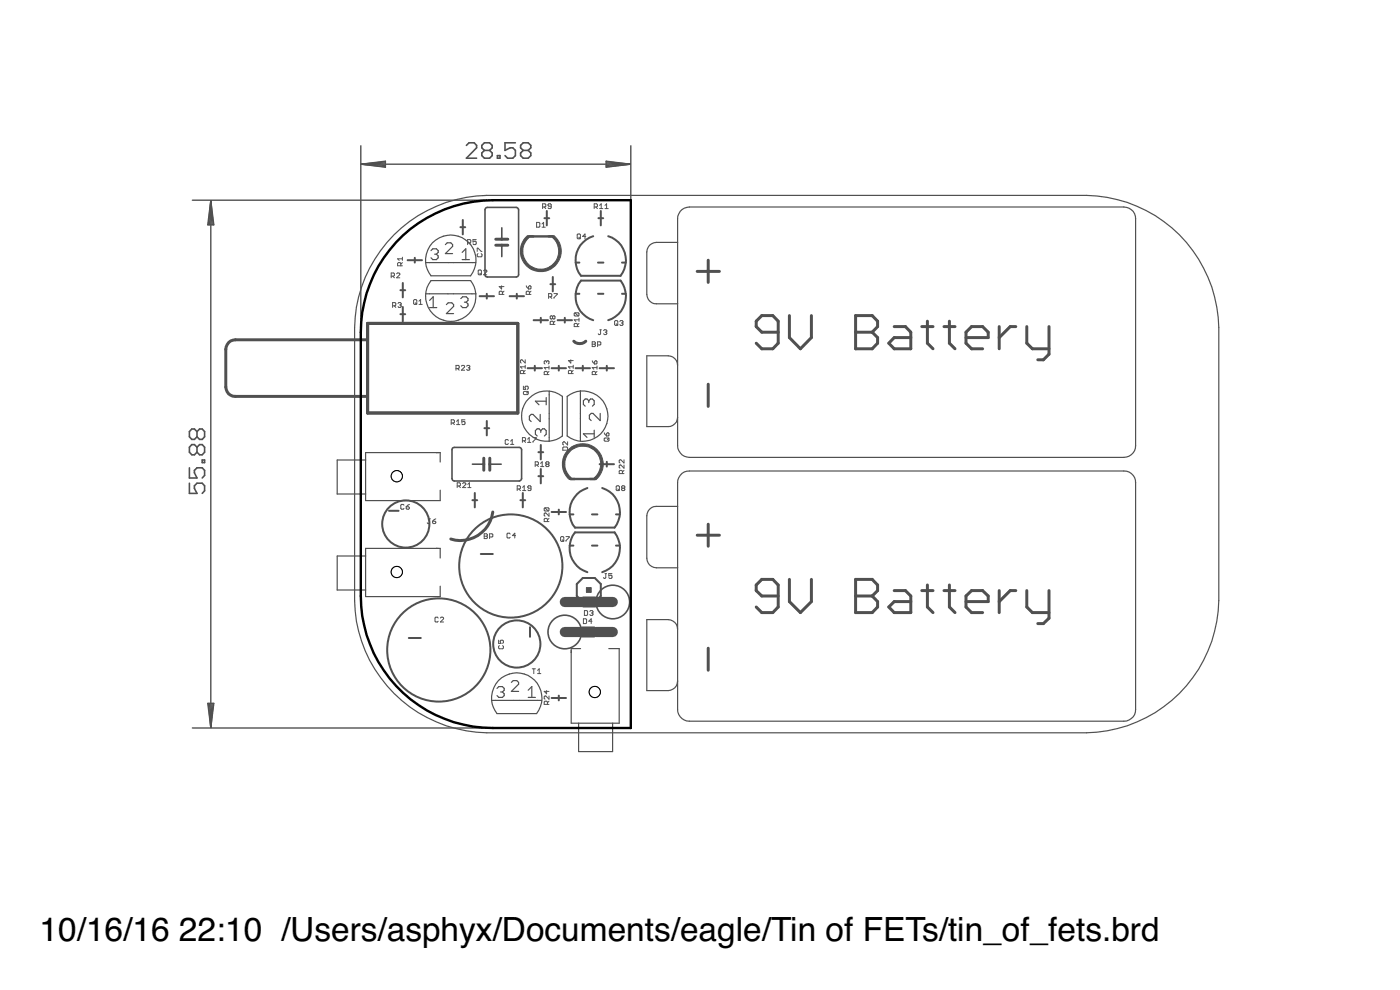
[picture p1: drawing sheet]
<svg xmlns="http://www.w3.org/2000/svg" width="148mm" height="105mm" viewBox="0 0 148 105" stroke-linecap="round" stroke-linejoin="round" font-family="sans-serif">
<defs><g id="words">
<g font-size="3.5">
<text x="4.2" y="99.6">10/16/16</text>
<text x="18.9" y="99.6">22:10 /Users/asphyx/Documents/eagle/Tin of FETs/tin_of_fets.brd</text>
</g>
</g></defs>
<g fill="none" stroke="#505050" stroke-width=".32">
<path d="M38.9 36h-14a1.01 1.01 0 0 0-1 1v4a.98 .98 0 0 0 1 1h14M38.9 34.2h15.9v9.5h-15.9zM52.5 26h1.2M52.5 25.3h1.2M60.7 36.1a.92 .92 0 0 0 1.3 0M73.8 28.7h2.3M75 27.5v2.4M82.4 35.2h-1.8l-.6-.6v-.6l.6-.6h1.2l.6 .6v2.3l-.6 .6h-1.2l-.6-.6M83.5 33.4v2.3l1.2 1.2 1.2-1.2v-2.3M90.6 33.4h1.7l.6 .6v.6l-.6 .6 .6 .5v.6l-.6 .6h-1.7zM90.6 35.2h1.7M94.6 34.6h1.2l.6 .6v1.7h-1.8l-.5-.6 .5-.6h1.8"/>
<path d="M97.6 34.6h1.1M98.1 34v2.3l.6 .6M99.9 34.6h1.2M100.5 34v2.3l.6 .6M102.2 35.7h2.4v-.5l-.6-.6h-1.2l-.6 .6v1.1l.6 .6h1.2M105.7 34.6v2.3M107.5 34.6h-.6l-1.2 1.1M108.7 34.6v1.7l.6 .6h1.7M111 34.6v2.9l-.6 .6h-.6M51.2 48.5v1.3M51.8 48.5v1.3M52.2 54.2a3.4 3.4 0 0 1-4.5 2.8"/>
<path d="M73.8 56.6h2.3M75 40.7v2.3M75 55.5v2.3M75 68.6v2.3M82.4 63.1h-1.8l-.6-.6v-.6l.6-.6h1.2l.6 .6v2.3l-.6 .6h-1.2l-.6-.6M83.5 61.3v2.4l1.2 1.1 1.2-1.1v-2.4M90.6 61.3h1.7l.6 .6v.6l-.6 .6 .6 .6v.5l-.6 .6h-1.7zM90.6 63.1h1.7M94.6 62.5h1.2l.6 .6v1.7h-1.8l-.5-.6 .5-.5h1.8M97.6 62.5h1.1M98.1 61.9v2.3l.6 .6M99.9 62.5h1.2"/>
<path d="M100.5 61.9v2.3l.6 .6M102.2 63.7h2.4v-.6l-.6-.6h-1.2l-.6 .6v1.1l.6 .6h1.2M105.7 62.5v2.3M107.5 62.5h-.6l-1.2 1.2M108.7 62.5v1.7l.6 .6h1.7M111 62.5v2.9l-.6 .6h-.6"/>
</g>
<g fill="none" stroke="#505050" stroke-width=".11">
<path d="M41.4 29.2h.3v-.1v-.2h-.3v.5M41.6 32.4h.2l.1-.3-.1-.1h-.2v.5M41.6 29.2l.1 .2M41.7 32.4l.2 .1M42 29l.1-.1 .2 .1-.3 .4h.3M42.1 32.1l.3-.1 .1 .1-.1 .2M42.3 32.3h.1M42.4 32.3l.1 .1-.1 .1-.3-.1M42.4 28.1v-.2l-.1-.1-.2 .1v.2h.5M42.6 27.8l-.2 .2M42.6 27.4h-.5l.1 .2M42.6 27.2v.4"/>
<path d="M43.9 31.7l.2 .1v.3l-.1 .1-.2-.1v-.3zM43.9 32l.2 .2M44.3 31.9l.2-.2v.5M44.3 32.2h.4M48.3 39h.2l.1-.1-.1-.2h-.2v.5M48.4 39l.2 .2M48.8 38.8l.1-.1 .3 .1-.4 .4h.4M49.4 38.8l.2-.1 .1 .1-.1 .1M49.5 25.7h.2l.1-.1-.1-.2h-.2v.5M49.6 38.9h.1M49.6 38.9l.1 .1-.1 .2-.2-.1M49.7 25.7l.1 .2"/>
<path d="M50.4 25.4h-.3v.2l.1-.1 .2 .1-.1 .3-.2-.1M50.5 26.6v-.3l.5 .3M50.6 26.8l-.1 .1 .1 .3h.3l.1-.1-.1-.3M50.7 28.6l.2 .1v.3v.1l-.3-.1v-.3zM50.8 28.9l.1 .2M51.2 28.7l.1-.1 .2 .1-.3 .4h.3M53.1 30.2v.4l-.3-.3h.5M53.2 31.2v-.3l-.3-.1-.1 .1v.3h.5M53.3 30.8l-.1 .2M55.4 39.5v-.2l-.2-.1-.1 .1v.2h.5M55.6 38.1v.3l-.4-.3-.1 .1 .1 .2M55.6 39.2l-.2 .2"/>
<path d="M55.6 38.8h-.5l.1 .2M55.6 38.7v.3M55.7 30.2l.2 .4M55.9 30.3l.2-.1 .1 .3-.3 .1zM56 31.2v-.3l-.2-.1-.1 .1v.3h.5M56.2 30.8l-.2 .2M56.8 23.5h.2l.1 .1v.4h-.1h-.2zM57.4 24h.3M57.4 23.7l.1-.2v.5M57.4 21.9h.3l.1-.1-.1-.2h-.3v.5M57.6 21.9l.2 .2M57.8 38.3v-.1l-.2 .1 .1 .2"/>
<path d="M57.8 38.3l.1-.1 .2 .1-.1 .2M57.8 38.3v.1M57.9 39.6v-.2l-.2-.1-.1 .1v.2h.5M58.1 31.4h.2l.1-.1-.1-.2h-.2v.5M58.1 38.9h-.5l.2 .2M58.1 39.3l-.2 .2M58.1 38.7v.4M58.2 31.4l.2 .2M58.3 21.8h-.2l-.1-.1 .1-.1 .2 .1v.3v.1l-.3-.1M58.5 33.5l.1-.1 .1 .1v.3l-.2-.1M58.5 33.5l-.1-.1-.2 .1 .1 .3 .2-.1M58.5 33.5v.2"/>
<path d="M58.6 34.3v-.2l-.3-.1-.1 .1v.2h.5M58.6 31.1h.4l-.4 .5M58.7 34l-.1 .2M60.4 38.1v.3l-.2-.2h.5M60.5 39.5v-.2l-.3-.1v.1v.2h.5M60.7 38.8h-.5l.1 .2M60.7 39.2l-.2 .2M60.7 38.7v.3M60.9 33.1l-.1 .3h.1h.3M60.9 33.1h.3l.1 .1-.1 .2M60.9 33.1l.3 .3M61.1 34.6v-.3l-.2-.1-.1 .1v.3h.5"/>
<path d="M61.2 24.8h.2v.4l-.1 .1-.2-.1v-.4zM61.3 25.1l.1 .2M61.3 34.2l-.2 .2M61.3 33.8h-.5l.1 .2M61.3 33.7v.3M62 25h-.3l.2-.2v.5M62.7 36.2h.2l.1 .1-.1 .1 .1 .2-.1 .1h-.2zM62.7 36.4h.2M62.7 38.2l.2 .3M62.9 21.9h.2l.1-.2-.1-.1h-.2v.5M62.9 38.3l.2-.1 .1 .2-.3 .1zM63 39.6v-.2l-.2-.1-.1 .1v.2h.5"/>
<path d="M63.1 21.9l.1 .2M63.2 39.3l-.2 .2M63.2 38.9h-.5l.1 .2M63.2 38.7v.4M63.2 36.5h.3l.1-.2-.1-.1h-.3v.5M63.5 22.1h.3M63.5 21.7l.1-.1v.5M63.5 34.9h.1M63.6 34.9v.4l-.1 .1-.2-.1M63.9 35l.2-.1 .1 .1-.1 .2M64 22.1h.4M64 21.7l.2-.1v.5"/>
<path d="M64.1 35.2h.1M64.1 35.2h.1l-.1 .2-.2-.1M65.1 33.9l.3 .1v.4h-.1h-.3v-.4zM65.2 34.3l.2 .1M65.6 34l.2-.1 .1 .1-.1 .2M65.8 34.2h.1M65.8 34.2l.1 .1-.1 .1h-.2M42.8 53.5l-.1-.1-.3 .1v.3l.1 .1 .3-.1M43 53.6h.2l.1 .2-.2 .1zM43.3 53.4l-.3 .2M45.4 54.9h.2M45.5 54.9v.4l-.1 .1-.2-.1"/>
<path d="M45.8 55.2h.2l.1 .1-.2 .1zM46.1 54.9l-.3 .3M47.8 44.8h.2l.1-.1-.1-.3h-.2v.5M47.9 44.8l.2 .1M48.3 44.6l.2-.2v.5M48.3 44.9h.4M48.4 51.4h.2h.1l-.1-.3h-.2v.5M48.6 51.4l.1 .2M49 51.2v-.1l.3 .1-.3 .4h.3M49.2 44.4h-.3v.3l.2-.1 .1 .3h-.1h-.2M49.5 51.6h.3M49.5 51.3l.2-.2v.5"/>
<path d="M51.2 56.5h.3l.1 .1-.1 .1 .1 .2-.1 .1h-.3zM51.2 56.7h.3M51.8 56.8h.3l.1-.2-.1-.1h-.3v.5M53.8 46.6l-.1-.1-.2 .1v.3l.1 .1 .2-.1M54 56.5l-.1-.1-.2 .1v.4h.3M54 47h.4M54 46.7l.2-.2v.5M54.6 56.7h-.4l.3-.3v.5M54.7 51.8h.3l.1-.1-.1-.3h-.3v.5M54.9 51.8l.2 .1M55.3 46.7h.2l.1-.3-.1-.1h-.2v.5M55.3 51.9h.3"/>
<path d="M55.3 51.6l.2-.2v.5M55.4 41.5l.1-.1h.3l.1 .3-.1 .1h-.3zM55.4 40.9v.3h.2v-.2v-.1l.3 .1-.1 .2M55.5 46.7l.1 .1M55.8 46.5l.2-.2v.5M55.8 46.8h.4M55.9 41.4l-.2 .2M56.2 51.7h-.3v-.1v-.2l.3 .1v.3l-.1 .1-.2-.1M56.4 46.3h.3l-.3 .5M56.6 49.2h.3l.1-.1-.1-.2h-.3v.5M56.8 49.2l.2 .2M57.2 49l.2-.1v.5"/>
<path d="M57.2 49.4h.4M57.7 53.7l-.1 .1 .1 .3h.3M57.7 53.7h.3l.1 .1-.1 .3M57.7 53.7l.3 .4M57.8 49.1v-.1v-.1l.3 .1-.1 .1M57.8 49.1v.1v.2l.3-.1-.1-.2M57.8 49.1h.2M57.9 55.2v-.3h-.2h-.1v.3h.5M58.1 54.3v.3l-.3-.3-.2 .1 .1 .2M58.1 54.9l-.2 .1M59.4 56.8l.3 .1v.3l-.1 .1-.3-.1v-.3zM59.5 57.1l.2 .2"/>
<path d="M59.6 47.4v-.1h.4l.1 .1v.2h-.5zM59.9 56.8h.3l-.3 .5M60.1 46.8v.3l-.5-.3v.3M63.9 46.4h.1h.4l.1 .2-.1 .1h-.4zM63.9 45.8l.3 .3M64.2 45.9l.2-.1 .1 .3h-.3zM64.5 46.4l-.2 .1M65.3 51.4l.3 .1v.3l-.1 .1-.3-.1v-.3zM65.4 51.8l.2 .1M65.9 51.7l-.1-.1 .1-.2 .2 .1-.1 .2M65.9 51.7l-.1 .1 .1 .1 .2-.1-.1-.1M65.9 51.7h.1"/>
<path d="M65.9 50.1v-.2l-.1-.1-.3 .1v.2h.5M66 48.7v.3l-.3-.3h-.2l.1 .3M66 49.2v.4l-.3-.4-.2 .1 .1 .3M66 49.8l-.1 .2M46.4 65.4l-.1-.1-.3 .1v.3l.1 .1 .3-.1M46.6 65.4l.1-.1 .2 .1-.3 .4h.3M52.8 67.8v.3h.2l-.1-.2 .1-.1h.3l-.1 .3M52.9 68.3l-.1 .1 .1 .3h.3l.1-.1-.1-.3M56.3 70.8h.4M56.5 70.8v.5M56.9 71l.2-.2v.5M56.9 71.3h.3"/>
<path d="M57.8 73.1v.3l-.2-.2h.5M57.9 74.5v-.2l-.2-.1-.1 .1v.2h.5M58.1 73.7v.3l-.3-.3h-.2l.1 .3M58.1 74.2l-.2 .2M61.7 65.5h.3l.1 .1v.3l-.1 .1h-.3zM61.8 64.6h.3l.1 .1v.3l-.1 .1h-.3zM62.4 64.7l.3-.1 .1 .1-.1 .2M62.6 64.9h.1M62.7 65.7h-.4l.3-.2v.5M62.7 64.9l.1 .1-.1 .1-.3-.1M64 60.7h.2M64.1 60.7v.4l-.1 .1-.1-.1"/>
<path d="M64.8 60.7h-.4v.3l.2-.1 .2 .1-.1 .2-.3-.1"/>
</g>
<g fill="none" stroke="#505050" stroke-width=".21">
<path d="M42.4 30.7h.5M42.4 33.3h.5M42.6 30v1.5M42.6 32.5v1.5M43.1 27.5h1.6M43.9 27.3v.5M48.7 24h.5M49 23.3v1.5M50.8 31.3h1.5M51.5 31.1v.5M53.9 31.3h1.6M54.7 31.1v.5"/>
<path d="M55.8 39h1.6M56.5 33.9h1.5M56.6 38.7v.5M57.2 33.6v.5M57.6 23.1h.5M57.9 22.3v1.6M58.3 30.1h.5M58.4 39h1.5M58.5 29.3v1.5M59 33.9h1.5M59.1 38.7v.5M59.8 33.6v.5"/>
<path d="M60.9 31.1h.4M60.9 27.8h.4M60.9 39h1.5M61.7 38.7v.5M62.8 33.9a2.65 2.65 0 0 1-1.3-4.2h4.2a2.67 2.67 0 0 1-1.3 4.2M62.8 25a2.65 2.65 0 0 0-1.3 4.2h4.2a2.67 2.67 0 0 0-1.3-4.2M63.3 31.1h.6M63.3 27.8h.6M63.3 23.1h.5M63.5 39h1.5M63.6 22.3v1.6M64.2 38.7v.5"/>
<path d="M65.8 31.1h.4M65.8 27.8h.4M41.2 54.1h1M50 52.9h.5M50.2 52.2v1.5M50.9 58.6h1.3M51.3 45.3h.5M51.5 44.6v1.5M55.1 52.9h.5M55.3 52.2v1.5M57 50.4h.5M57 47.9h.5"/>
<path d="M57.2 47.1v1.5M57.2 49.6v1.6M58.4 54.2h1.5M59.1 53.9v.5M60.3 57.7h.4M60.3 54.4h.4M62.2 51.6a2.64 2.64 0 0 0-1.3 4.2h4.1a2.67 2.67 0 0 0-1.3-4.2M62.7 57.7h.5M62.7 54.4h.5M63.5 49.1h1.5M64.2 48.9v.5M65.2 57.7h.4"/>
<path d="M65.2 54.4h.4M43.3 67.5h1.2M56.1 66.4v1M58.4 73.9h1.5M59.1 73.6v.5M61 61.8l.7-.6h1.2l.7 .6v1.3l-.7 .6h-1.2l-.7-.6zM62.2 60.6a2.66 2.66 0 0 1-1.3-4.3h4.1a2.68 2.68 0 0 1-1.3 4.3"/>
<circle cx="42.9" cy="55.5" r="2.5"/>
<circle cx="54.1" cy="59.9" r="5.5"/>
<circle cx="46.4" cy="68.8" r="5.5"/>
<circle cx="54.7" cy="68.2" r="2.5"/>
</g>
<g fill="none" stroke="#505050" stroke-width=".13">
<path d="M41.7 24.8a14.4 14.4 0 0 1 9.8-4.1h63.5a14.2 14.2 0 0 1 14 14v28.9a14.2 14.2 0 0 1-14 14h-63.5a14.2 14.2 0 0 1-14-14v-28.9a14.2 14.2 0 0 1 4.2-9.9zM45 31.1h5.4M45 27.8h5.4M45.5 32.6h.7M45.5 31.8l.3-.4v1.2M45.6 29.7h4.2a2.67 2.67 0 0 1-.3 3.6 2.67 2.67 0 0 1-3.6 0 2.67 2.67 0 0 1-.3-3.6zM45.6 26.5l.2-.2h.4l.2 .2v.2l-.2 .2M45.8 25.7a2.67 2.67 0 0 1 3.6-.2 2.67 2.67 0 0 1 .4 3.7h-4.2a2.65 2.65 0 0 1 .2-3.5zM46 26.9h.2M46.2 26.9l.2 .2v.2l-.2 .2h-.4l-.2-.2M47.1 25.9l.2-.2h.4l.2 .2v.2l-.8 .7h.8M47.2 32.2l.2-.2h.4l.2 .2v.2l-.8 .8h.8"/>
<path d="M48.8 31.6l.2-.2h.3l.2 .2v.2l-.2 .2M48.9 27.5h.8M48.9 26.7l.4-.4v1.2M49.1 32h.2M49.3 32l.2 .2v.2l-.2 .2h-.3l-.2-.2M71.7 25.7h-2.2a1.01 1.01 0 0 0-1 1v4.5a1.01 1.01 0 0 0 1 1h2.2M71.7 38.7a1.01 1.01 0 0 0-1-1h-2.2v7.4h2.2a1.01 1.01 0 0 0 1-.9M72.2 22.2l.2-.2 .6-.1h45.9a1.25 1.25 0 0 1 1.3 1.3v24a1.24 1.24 0 0 1-1.3 1.2h-45.9a1.25 1.25 0 0 1-1.3-1.2v-24a1.34 1.34 0 0 1 .5-1zM38.7 48.7h-3v3.6h3M38.7 58.8h-3v3.6h3M46.6 48.9v-1h-7.9v5.1h7.9v-1.1M46.6 59.1v-1.1h-7.9v5.1h7.9v-1.1"/>
<path d="M56 42.2a2.64 2.64 0 0 1 3.5-.2v4.1a2.67 2.67 0 0 1-3.6-.3 2.67 2.67 0 0 1 .1-3.6zM57.2 43.9v.7l-.8-.7h-.2l-.2 .1v.4l.2 .2M57.2 45.6l-.2-.2h-.1l-.2 .2v.4l.2 .1M57.2 45.6l.2-.2h.2l.2 .2v.4l-.2 .1M57.2 45.6v.2M57.8 42.1v.7M57.8 42.5h-1.1l.3 .3M58.1 41.4v5.3M60 42a2.67 2.67 0 0 1 3.6 .2 2.67 2.67 0 0 1 0 3.7 2.67 2.67 0 0 1-3.6 .2zM61.4 41.4v5.3M62.3 42.4l-.2-.2h-.2l-.2 .2v.4l.2 .2M62.3 42.4l.2-.2h.2l.2 .2v.4l-.2 .2"/>
<path d="M62.3 42.4v.2M62.9 45.5v.8M62.9 45.9h-1.2l.4 .4M63.5 43.8v.7l-.7-.7h-.2l-.2 .1v.4l.2 .2M71.7 53.6h-2.2a1.01 1.01 0 0 0-1 1v4.5a1.01 1.01 0 0 0 1 1h2.2M72.2 50.1l.2-.1 .6-.2h45.9a1.21 1.21 0 0 1 1.3 1.3v24a1.21 1.21 0 0 1-1.3 1.2h-45.9a1.25 1.25 0 0 1-1.3-1.2v-24a1.33 1.33 0 0 1 .5-1zM52 74.1h5.3M52.6 72.9l.2-.2h.4l.2 .2v.1l-.2 .2M52.7 72a2.67 2.67 0 0 1 3.7-.1 2.67 2.67 0 0 1 .4 3.6h-4.2a2.65 2.65 0 0 1 .1-3.5zM53 73.2h.2M53.2 73.2l.2 .2v.2l-.2 .2h-.4l-.2-.2M54.1 72.2l.2-.2h.4l.2 .2v.2l-.8 .8h.8"/>
<path d="M55.9 73.8h.8M55.9 73l.4-.3v1.1M61.2 76.5v3h3.6v-3M61.4 68.6h-.9v7.9h5v-7.9h-1.1M71.7 66.6a1.01 1.01 0 0 0-1-1h-2.2v7.5h2.2a1.01 1.01 0 0 0 1-1"/>
</g>
<g fill="#505050" stroke="#505050" stroke-width=".11">
<path d="M55.7 25l.1-.1 .2 .2a1.91 1.91 0 0 0-.7 1.5h-.2a2.05 2.05 0 0 1 .6-1.6z" fill-rule="evenodd"/>
<path d="M55.1 26.6h.2a1.94 1.94 0 0 0 1 1.7l-.1 .2a2.11 2.11 0 0 1-1.1-1.9z" fill-rule="evenodd"/>
<path d="M58.6 24.9a2.09 2.09 0 0 1 .8 1.7h-.3a2.02 2.02 0 0 0-.6-1.5z" fill-rule="evenodd"/>
<path d="M59.1 26.6h.3a2.17 2.17 0 0 1-1.1 1.9l-.1-.3a1.86 1.86 0 0 0 .9-1.6z" fill-rule="evenodd"/>
<path d="M63.6 49.1h.2a2.2 2.2 0 0 1-.7 1.7l-.2-.2a2.01 2.01 0 0 0 .7-1.5z" fill-rule="evenodd"/>
<path d="M62.7 47.2a2.13 2.13 0 0 1 1.1 1.9h-.2a1.9 1.9 0 0 0-1-1.7z" fill-rule="evenodd"/>
<path d="M59.5 49.1h.3a1.82 1.82 0 0 0 .7 1.5l-.2 .2a2.01 2.01 0 0 1-.8-1.7z" fill-rule="evenodd"/>
<path d="M60.2 47.6l.4-.4 .1 .3a1.9 1.9 0 0 0-.9 1.6h-.3a2.05 2.05 0 0 1 .7-1.5z" fill-rule="evenodd"/>
<path d="M56.3 28.3l.9 .2v.2h-.5l-.5-.2z" fill-rule="evenodd"/>
<path d="M57.2 28.5h.4l.6-.3 .2 .2a1.74 1.74 0 0 1-1.2 .3z" fill-rule="evenodd"/>
<path d="M61.7 47h.5l.5 .2-.1 .2-.9-.2z" fill-rule="evenodd"/>
<path d="M60.5 47.3a1.85 1.85 0 0 1 1.2-.3v.2h-.4l-.6 .3z" fill-rule="evenodd"/>
</g>
<path d="M55.9 25h2.6M60.4 50.7h2.6" fill="none" stroke="#505050" stroke-width=".25"/>
<g fill="none" stroke="#505050" stroke-width=".17">
<path d="M49.4 15.4l.2-.3h.6l.2 .3v.2l-1 1.1h1M51.3 15.9l-.3 .3v.3l.3 .2h.5l.3-.2v-.3l-.3-.3M51.3 15.9l-.3-.3v-.2l.3-.3h.5l.3 .3v.2l-.3 .3M51.3 15.9h.5M52.6 16.5h.3v.2h-.3zM54.5 15.1h-1.1v.8l.6-.3h.3l.2 .3v.6l-.2 .2h-.6l-.3-.2M55.4 15.9l-.3 .3v.3l.3 .2h.5l.3-.2v-.3l-.3-.3M55.4 15.9l-.3-.3v-.2l.3-.3h.5l.3 .3v.2l-.3 .3M55.4 15.9h.5M51.4 22l.2-.1h3l.3 .2v7l-.2 .2h-3.1l-.2-.1-.1-7zM53.1 24.1v1.2M53.1 26v1.2"/>
<path d="M20 49.5v1.1h.8l-.2-.6v-.2l.2-.3h.6l.3 .3v.5l-.3 .3M20 51.1v1.1h.8l-.2-.5v-.3l.2-.3h.6l.3 .3v.5l-.3 .3M20.8 45.7l-.2-.3h-.3l-.3 .3v.5l.3 .3h.3l.2-.3M20.8 47.3l-.2-.2h-.3l-.3 .2v.6l.3 .2h.3l.2-.2M20.8 45.7l.3-.3h.3l.3 .3v.5l-.3 .3h-.3l-.3-.3M20.8 47.3l.3-.2h.3l.3 .2v.6l-.3 .2h-.3l-.3-.2M20.8 45.7v.5M20.8 47.3v.6M21.4 48.7h.3v.3h-.3zM47.9 47.4l.2-.1 6.9 .1 .2 .2v3.1l-.3 .2h-6.9l-.2-.2zM50 49.1h1.2M51.8 49.1h1.2"/>
<circle cx="59.8" cy="66.9" r="1.78"/>
<circle cx="64.9" cy="63.7" r="1.78"/>
</g>
<g fill="#505050" stroke="#505050" stroke-width=".11">
<path d="M61.6 66.4h1.3v1h-1.3z"/>
<path d="M61.7 63.2h1.3v1h-1.3z"/>
<path d="M62.1 62.2h.5v.5h-.5z"/>
</g>
<path d="M59.8 66.9h1.6M59.8 63.7h1.8M63.1 66.9h1.8M63.2 63.7h1.7" fill="none" stroke="#505050" stroke-width="1.1"/>
<g fill="none" stroke="#505050" stroke-width=".15">
<path d="M38.2 15.4v19.8M38.2 17.4h28.5M38.2 17.4l2.6-.3v.6zM38.2 17.4l2.6 .1M38.2 17.4l2.6 .3M40.8 17.3l-2.6 .1M40.8 17.1l-2.6 .3M64.2 17.1l2.5 .3-2.5 .3zM64.2 17.3l2.5 .1M64.2 17.1l2.5 .3M66.7 17.4l-2.5 .1M66.7 17.4l-2.5 .3"/>
<path d="M66.8 15.4v5.8M20.4 21.2h31.1M22.3 21.3v55.7M22.3 21.3l.3 2.5h-.6zM22.3 21.3l-.1 2.5M22.3 21.3l.1 2.5M22.3 21.3l-.2 2.5M22.3 21.3l.3 2.5M20.4 77h31.8M22 74.4h.6l-.3 2.6zM22.1 74.4l.2 2.6M22.2 74.4l.1 2.6"/>
<path d="M22.4 74.4l-.1 2.6M22.6 74.4l-.3 2.6"/>
</g>
<path d="M41.9 25.7a14.2 14.2 0 0 1 10.3-4.5h14.6v55.8h-14.6a14 14 0 0 1-14-13.9v-27.9a14.1 14.1 0 0 1 3.7-9.5z" fill="none" stroke="#000" stroke-width=".25"/>
<circle cx="42" cy="50.4" r=".59" fill="none" stroke="#000" stroke-width=".11"/>
<circle cx="42" cy="50.4" r=".59" fill="#fff" stroke="#000" stroke-width=".11"/>
<circle cx="42" cy="60.5" r=".59" fill="none" stroke="#000" stroke-width=".11"/>
<circle cx="42" cy="60.5" r=".59" fill="#fff" stroke="#000" stroke-width=".11"/>
<circle cx="62.9" cy="73.2" r=".59" fill="none" stroke="#000" stroke-width=".11"/>
<circle cx="62.9" cy="73.2" r=".59" fill="#fff" stroke="#000" stroke-width=".11"/>
<use href="#words"/>
</svg>
